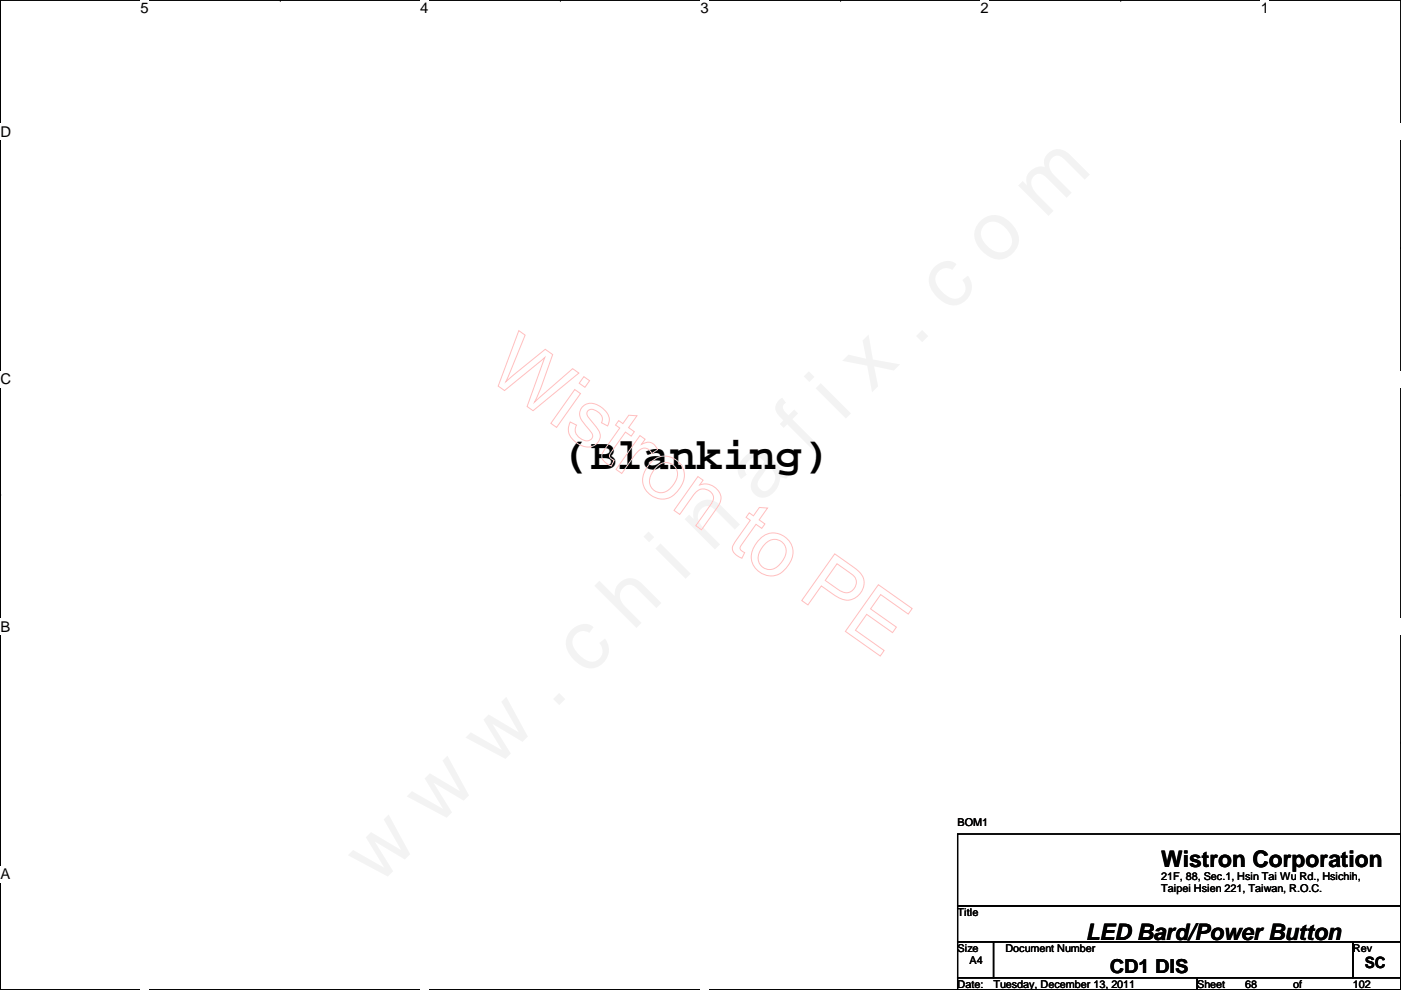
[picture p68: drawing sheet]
<svg xmlns="http://www.w3.org/2000/svg" width="297mm" height="210mm" viewBox="0 0 297 210" stroke-linecap="round" stroke-linejoin="round" font-family="sans-serif">
<defs><g id="words">
<text font-size="9.4" x="119.5" y="99.4">(Blanking)</text>
<g font-size="4.8">
<text x="246.2" y="183.9">Wistron Corporation</text>
<text x="230.2" y="199.3">LED Bard/Power Button</text>
</g>
<text font-size="4.1" x="235.3" y="206.2">CD1 DIS</text>
<text font-size="3.3" x="289.4" y="205.3">SC</text>
<g font-size="3.1">
<text x="29.8" y="2.8">5</text>
<text x="89.1" y="2.8">4</text>
<text x="148.5" y="2.8">3</text>
<text x="207.9" y="2.8">2</text>
<text x="267.3" y="2.8">1</text>
<text x=".1" y="29">D</text>
<text x=".1" y="81.5">C</text>
<text x=".1" y="133.9">B</text>
<text x=".1" y="186.4">A</text>
</g>
<g font-size="2.3">
<text x="203" y="175.1">BOM1</text>
<text x="246.2" y="186.5">21F, 88, Sec.1, Hsin Tai Wu Rd., Hsichih,</text>
<text x="246.2" y="189.2">Taipei Hsien 221, Taiwan, R.O.C.</text>
<text x="203" y="194.1">Title</text>
<text x="203" y="201.8">Size</text>
<text x="213.2" y="201.8">Document Number</text>
<text x="286.8" y="201.8">Rev</text>
<text x="203" y="209.4">Date:</text>
<text x="205.6" y="204.3">A4</text>
<text x="210.6" y="209.4">Tuesday, December 13, 2011</text>
<text x="253.8" y="209.4">Sheet</text>
<text x="264" y="209.4">68</text>
<text x="274.1" y="209.4">of</text>
<text x="286.8" y="209.4">102</text>
</g>
</g></defs>
<path d="M.1 0h296.9v209.8h-296.9z" fill="none" stroke="#000" stroke-width=".25"/>
<g fill="#fff">
<path d="M29.8 0h1.7v3.5h-1.7z"/>
<path d="M29.8 209.8l1.7 .1z"/>
</g>
<path d="M59.4 0h.1M59.4 209.8h.1" fill="none" stroke="#000" stroke-width=".25"/>
<g fill="#fff">
<path d="M89.1 0h1.7v3.5h-1.7z"/>
<path d="M89.1 209.8l1.7 .1z"/>
</g>
<path d="M118.8 0h.1M118.8 209.8h.1" fill="none" stroke="#000" stroke-width=".25"/>
<g fill="#fff">
<path d="M148.5 0h1.7v3.5h-1.7z"/>
<path d="M148.5 209.8l1.7 .1z"/>
</g>
<path d="M178.2 0h.1M178.2 209.8h.1" fill="none" stroke="#000" stroke-width=".25"/>
<g fill="#fff">
<path d="M207.9 0h1.7v3.5h-1.7z"/>
<path d="M207.9 209.8l1.7 .1z"/>
</g>
<path d="M237.6 0h.1M237.6 209.8h.1" fill="none" stroke="#000" stroke-width=".25"/>
<g fill="#fff">
<path d="M267.3 0h1.7v3.5h-1.7z"/>
<path d="M267.3 209.8l1.7 .1z"/>
<path d="M.1 26.2h2.2v3.5h-2.2z"/>
<path d="M297 26.2l.1 3.5z"/>
<path d="M.1 78.7h2.2v3.5h-2.2z"/>
<path d="M297 78.7l.1 3.5z"/>
</g>
<path d="M.1 52.5h.1M297 52.5h.1" fill="none" stroke="#000" stroke-width=".25"/>
<g fill="#fff">
<path d="M.1 131.1h2.1v3.5h-2.1z"/>
<path d="M297 131.1l.1 3.5z"/>
</g>
<path d="M.1 104.9h.1M297 104.9h.1" fill="none" stroke="#000" stroke-width=".25"/>
<path d="M.1 104.9h.1M297 104.9h.1" fill="none" stroke="#000" stroke-width=".21"/>
<g fill="#fff">
<path d="M.1 183.6h2.1v3.5h-2.1z"/>
<path d="M297 183.6l.1 3.5z"/>
</g>
<path d="M.1 157.4h.1M297 157.4h.1M203 176.8h94v15.3h-94zM203 192.1h94v7.6h-94zM203 199.7h7.6v7.6h-7.6zM210.6 199.7h76.2v7.6h-76.2zM286.8 199.7h10.2v7.6h-10.2zM203 207.3h50.8v2.5h-50.8zM253.8 207.3h43.2v2.5h-43.2z" fill="none" stroke="#000" stroke-width=".25"/>
<g fill="none" stroke="#ffbfbf" stroke-width=".21">
<path d="M110 70.1l1.3 1-4.1 9.8 8.4-6.8 1.6 1.1-2.6 7.2-1.3 2.8 8.1-7 1.3 .9-9.7 8-1.2-.9 3.7-10.4-8.5 7-1.4-.9zM123.8 79.9l1.2 .8-1 1.4-1.2-.8zM121.9 82.6l1.2 .8-5.1 7.2-1.2-.8zM123.5 86.3a2.96 2.96 0 0 1 4.2 .2 2.75 2.75 0 0 1 1.1 3.8l-1.3-.7a1.8 1.8 0 0 0-1.1-2.5 1.14 1.14 0 0 0-1.2-.3 1.14 1.14 0 0 0-.8 .9 8.9 8.9 0 0 0 2.1 3 2.46 2.46 0 0 1 .3 3.1 2.46 2.46 0 0 1-3.1 .8 3.9 3.9 0 0 1-3.1-4.3l.3-.8 1.3 .6a2.1 2.1 0 0 0 1.2 3.1 1.28 1.28 0 0 0 1.5 .2 1.28 1.28 0 0 0 .7-1.3l-.6-.9a8.1 8.1 0 0 1-2.1-3.2 2.21 2.21 0 0 1 .6-1.7zM131.2 89.2l.9 .6 1.2-1.8 1.7 .2-1.7 2.5 1.2 .8-.7 1-1.2-.9-3 4.2a.93 .93 0 0 0-.4 1 .93 .93 0 0 0 .8 .7l.2 .1-.6 1.2a2.49 2.49 0 0 1-2-2.4l.6-1.1 3.2-4.5-.9-.7zM135.7 92.4l1.1 .7-.8 1.1a2.13 2.13 0 0 1 3.4 1.1l-1.2 .9a1.72 1.72 0 0 0-1.5-1.2 1.72 1.72 0 0 0-1.6 .9l-3.3 4.5-1.2-.9zM138.2 97.9a4.1 4.1 0 0 1 5.6 0 4.1 4.1 0 0 1 .3 5.6 4.1 4.1 0 0 1-6 1.6 4.1 4.1 0 0 1-.8-6.2zM139.4 98.9a2.53 2.53 0 0 1 3.5-.2 2.53 2.53 0 0 1 .2 3.5 3.4 3.4 0 0 1-3.3 2.2 2.59 2.59 0 0 1-1.5-4.1zM148 101l1.1 .8-.8 1a3.3 3.3 0 0 1 4.5 3.3l-.7 1.4-3.4 4.8-1.2-.8 3.1-4.4a2.05 2.05 0 0 0 0-2.9 2.05 2.05 0 0 0-2.9 .1l-3.6 4.8-1.2-.9zM158.9 108.7l.8 .7 1.3-1.8 1.7 .1-1.7 2.5 1.2 .9-.7 .9-1.2-.8-3 4.2a.92 .92 0 0 0-.4 .9 .92 .92 0 0 0 .8 .8l.2 .1-.6 1.2a2.49 2.49 0 0 1-2-2.4l.6-1.1 3.2-4.6-.9-.6zM161.2 114.2a4.1 4.1 0 0 1 5.6 0 4.1 4.1 0 0 1 .3 5.6 4.1 4.1 0 0 1-6 1.5 4.1 4.1 0 0 1-.7-6.1zM162.4 115.1a2.53 2.53 0 0 1 3.5-.1 2.53 2.53 0 0 1 .3 3.5 3.4 3.4 0 0 1-3.4 2.2 2.59 2.59 0 0 1-1.5-4.2z"/>
<path d="M177 117.4l3.7 2.7a4.4 4.4 0 0 1 2.5 3.6 3.7 3.7 0 0 1-2.1 3.2 3.7 3.7 0 0 1-3.9-.5l-3.1-2.2-2.8 4.1-1.3-1zM177.5 119.5l2.5 1.8a2.33 2.33 0 0 1 1.5 2.5 2.17 2.17 0 0 1-3.5 1.4l-3-2.1zM186.2 124l7.2 5-.8 1.2-5.9-4.1-2.1 3 5.5 3.9-.9 1.1-5.4-3.8-2.4 3.3 6.1 4.3-.9 1.2-7.4-5.2z"/>
</g>
<use href="#words"/>
</svg>
